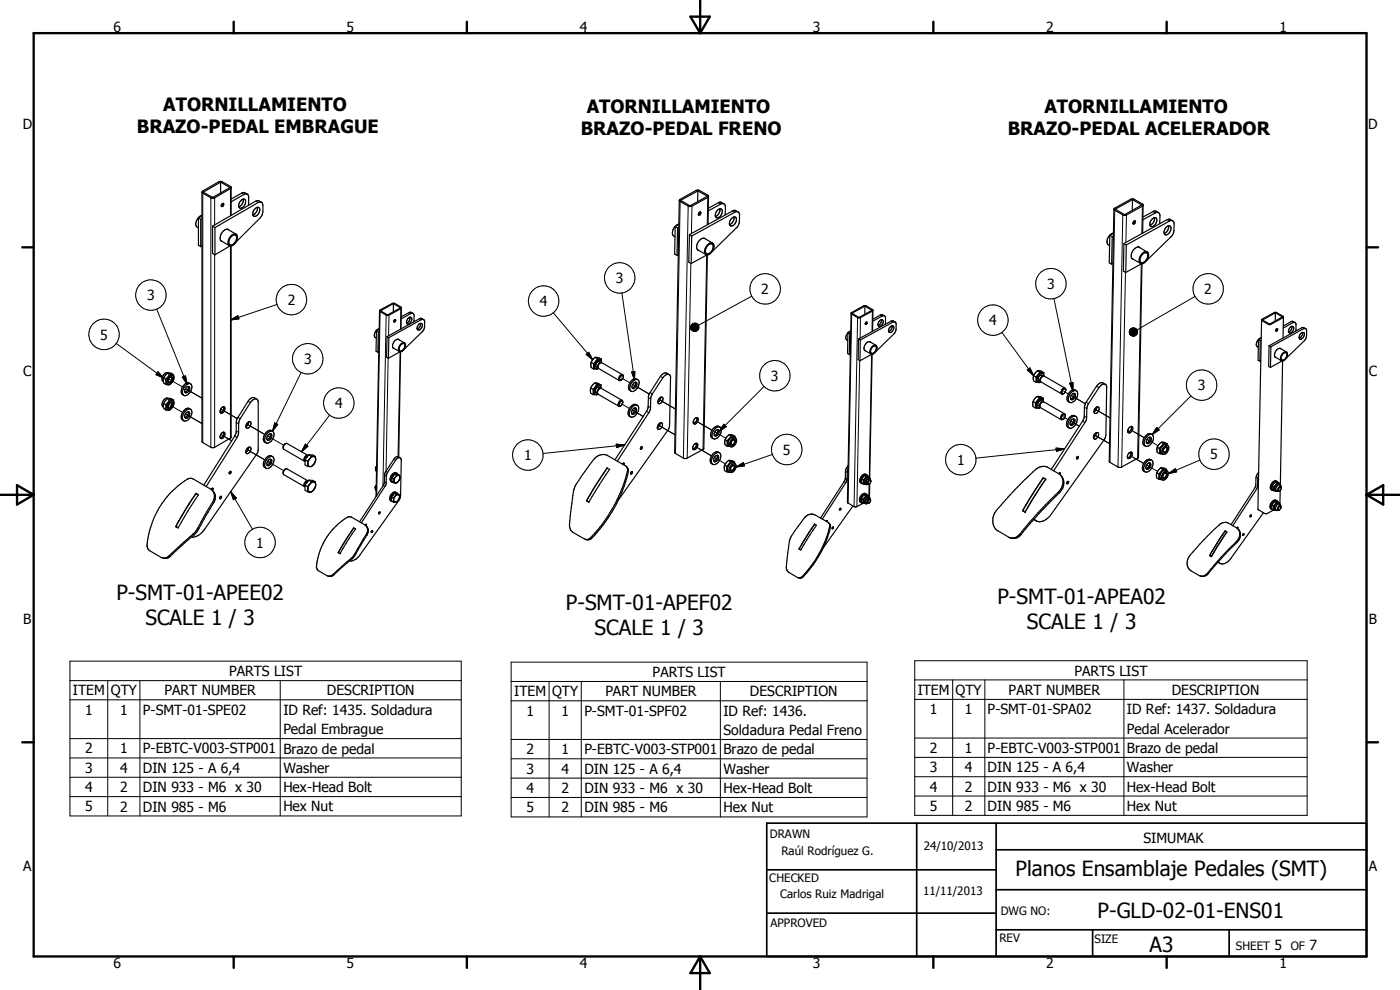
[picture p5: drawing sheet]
<svg xmlns="http://www.w3.org/2000/svg" width="420mm" height="297mm" viewBox="0 0 420 297" stroke-linecap="round" stroke-linejoin="round" font-family="sans-serif">
<defs><g id="words">
<g font-size="6.3">
<text x="34.9" y="180">P-SMT-01-APEE02</text>
<text x="169.8" y="182.9">P-SMT-01-APEF02</text>
<text x="299.3" y="181.1">P-SMT-01-APEA02</text>
<text x="43.6" y="187.5">SCALE 1 / 3</text>
<text x="178.4" y="190.5">SCALE 1 / 3</text>
<text x="308.2" y="188.7">SCALE 1 / 3</text>
<text x="304.8" y="262.9">Planos Ensamblaje Pedales (SMT)</text>
<text x="329.4" y="275.4">P-GLD-02-01-ENS01</text>
<text x="345" y="285.6">A3</text>
</g>
<g font-size="5.5">
<text x="49" y="33.4">ATORNILLAMIENTO</text>
<text x="176.1" y="33.8">ATORNILLAMIENTO</text>
<text x="313.4" y="33.8">ATORNILLAMIENTO</text>
<text x="41.1" y="40">BRAZO-PEDAL EMBRAGUE</text>
<text x="174.3" y="40.4">BRAZO-PEDAL FRENO</text>
<text x="302.4" y="40.4">BRAZO-PEDAL ACELERADOR</text>
</g>
<g font-size="4.2">
<text x="34" y="9.6">6</text>
<text x="104" y="9.6">5</text>
<text x="174" y="9.6">4</text>
<text x="244" y="9.6">3</text>
<text x="314" y="9.6">2</text>
<text x="384" y="9.6">1</text>
<text x="6.8" y="38.7">D</text>
<text x="410.6" y="38.7">D</text>
<text x="184.9" y="85">3</text>
<text x="228.5" y="88.3">2</text>
<text x="314.3" y="86.7">3</text>
<text x="361.4" y="88.3">2</text>
<text x="44.2" y="90.1">3</text>
<text x="86.3" y="91.5">2</text>
<text x="162" y="91.9">4</text>
<text x="30.1" y="101.9">5</text>
<text x="296.8" y="97.6">4</text>
<text x="7" y="112.9">C</text>
<text x="91.3" y="109.2">3</text>
<text x="410.8" y="112.9">C</text>
<text x="231.4" y="114.3">3</text>
<text x="359.5" y="117.1">3</text>
<text x="100.6" y="122.5">4</text>
<text x="235" y="136.4">5</text>
<text x="363.2" y="137.8">5</text>
<text x="157.3" y="138.1">1</text>
<text x="287.2" y="139.5">1</text>
<text x="76.9" y="164.3">1</text>
<text x="7" y="187.1">B</text>
<text x="410.8" y="187.1">B</text>
<text x="68.7" y="202.9">PARTS LIST</text>
<text x="195.9" y="203.1">PARTS LIST</text>
<text x="322.4" y="202.7">PARTS LIST</text>
<text x="21.9" y="208.7">ITEM</text>
<text x="33.3" y="208.7">QTY</text>
<text x="49.4" y="208.7">PART NUMBER</text>
<text x="98.1" y="208.7">DESCRIPTION</text>
<text x="154.3" y="208.9">ITEM</text>
<text x="165.7" y="208.9">QTY</text>
<text x="181.7" y="208.9">PART NUMBER</text>
<text x="225" y="208.9">DESCRIPTION</text>
<text x="275.4" y="208.4">ITEM</text>
<text x="286.8" y="208.5">QTY</text>
<text x="302.7" y="208.4">PART NUMBER</text>
<text x="351.7" y="208.5">DESCRIPTION</text>
<text x="25.5" y="214.4">1</text>
<text x="36.1" y="214.4">1</text>
<text x="42.9" y="214.5">P-SMT-01-SPE02</text>
<text x="85" y="214.5">ID Ref: 1435. Soldadura</text>
<text x="158" y="214.7">1</text>
<text x="168.5" y="214.7">1</text>
<text x="175.4" y="214.8">P-SMT-01-SPF02</text>
<text x="217.1" y="214.8">ID Ref: 1436.</text>
<text x="279" y="214.3">1</text>
<text x="289.5" y="214.3">1</text>
<text x="296.4" y="214.3">P-SMT-01-SPA02</text>
<text x="338.2" y="214.3">ID Ref: 1437. Soldadura</text>
<text x="85" y="220.3">Pedal Embrague</text>
<text x="217.1" y="220.6">Soldadura Pedal Freno</text>
<text x="338.2" y="220.1">Pedal Acelerador</text>
<text x="25.5" y="226.1">2</text>
<text x="36.1" y="226.1">1</text>
<text x="42.9" y="226.1">P-EBTC-V003-STP001</text>
<text x="85" y="226.1">Brazo de pedal</text>
<text x="158" y="226.4">2</text>
<text x="168.5" y="226.3">1</text>
<text x="175.4" y="226.4">P-EBTC-V003-STP001</text>
<text x="217.1" y="226.4">Brazo de pedal</text>
<text x="279" y="225.9">2</text>
<text x="289.5" y="225.9">1</text>
<text x="296.4" y="225.9">P-EBTC-V003-STP001</text>
<text x="338.2" y="225.9">Brazo de pedal</text>
<text x="25.5" y="231.9">3</text>
<text x="36.1" y="231.9">4</text>
<text x="42.9" y="231.9">DIN 125 - A 6,4</text>
<text x="85" y="231.9">Washer</text>
<text x="158" y="232.2">3</text>
<text x="168.5" y="232.1">4</text>
<text x="175.4" y="232.2">DIN 125 - A 6,4</text>
<text x="217.1" y="232.2">Washer</text>
<text x="279" y="231.7">3</text>
<text x="289.5" y="231.7">4</text>
<text x="296.4" y="231.7">DIN 125 - A 6,4</text>
<text x="338.2" y="231.8">Washer</text>
<text x="25.5" y="237.7">4</text>
<text x="36.1" y="237.7">2</text>
<text x="42.9" y="237.7">DIN 933 - M6 x 30</text>
<text x="85" y="237.7">Hex-Head Bolt</text>
<text x="158" y="237.9">4</text>
<text x="168.5" y="238">2</text>
<text x="175.4" y="238">DIN 933 - M6 x 30</text>
<text x="217.1" y="238">Hex-Head Bolt</text>
<text x="279" y="237.5">4</text>
<text x="289.5" y="237.5">2</text>
<text x="296.4" y="237.5">DIN 933 - M6 x 30</text>
<text x="338.2" y="237.5">Hex-Head Bolt</text>
<text x="25.5" y="243.5">5</text>
<text x="36.1" y="243.5">2</text>
<text x="42.9" y="243.5">DIN 985 - M6</text>
<text x="85" y="243.5">Hex Nut</text>
<text x="158" y="243.7">5</text>
<text x="168.5" y="243.8">2</text>
<text x="175.4" y="243.8">DIN 985 - M6</text>
<text x="217.1" y="243.7">Hex Nut</text>
<text x="279" y="243.3">5</text>
<text x="289.5" y="243.3">2</text>
<text x="296.4" y="243.3">DIN 985 - M6</text>
<text x="338.2" y="243.3">Hex Nut</text>
<text x="343.1" y="252.8">SIMUMAK</text>
<text x="7" y="261.4">A</text>
<text x="410.8" y="261.4">A</text>
<text x="382.5" y="285.1">5</text>
<text x="393" y="285.1">7</text>
<text x="34" y="290.4">6</text>
<text x="104" y="290.4">5</text>
<text x="174" y="290.4">4</text>
<text x="244" y="290.4">3</text>
<text x="314" y="290.4">2</text>
<text x="384" y="290.4">1</text>
</g>
<g font-size="3.5">
<text x="231" y="251.5">DRAWN</text>
<text x="234.5" y="256.4">Raúl Rodríguez G.</text>
<text x="277.2" y="255.1">24/10/2013</text>
<text x="230.9" y="264.6">CHECKED</text>
<text x="234.1" y="269.6">Carlos Ruiz Madrigal</text>
<text x="277" y="268.6">11/11/2013</text>
<text x="300.3" y="274.5">DWG NO:</text>
<text x="231.3" y="278.3">APPROVED</text>
<text x="299.9" y="282.6">REV</text>
<text x="328.5" y="283.1">SIZE</text>
<text x="370.9" y="285.1">SHEET</text>
<text x="387.4" y="285.1">OF</text>
</g>
</g></defs>
<g fill="none" stroke="#000" stroke-width=".3">
<path d="M60.9 58v74.8M63.3 59.4v74.8M64.4 59.4v8.1M69.2 56.6v8.2M72.5 58l.7 .3M212.4 59.2l-.2 8.2M64.4 76.4v57.8M69.2 73.8v57.6M76.7 60.4l.8 .4M204.1 60.5l-1.4 75.6M206.5 61.8l-1.4 75.7M207.3 79l-1.1 58.5"/>
<path d="M207.7 61.8l-.2 8.3M212.1 76.5l-1.1 58.4M215.6 60.8l.7 .4M219.9 63.3l.6 .4M334.5 63.1l-1.4 75.6M337 64.5l-1.5 75.6M338.1 64.5l-.2 8.2M342.5 79.2l-1.1 58.3M342.8 61.8l-.1 8.3M346 63.5l.7 .4M350.3 65.9l.7 .4M47 92.8l9.2 22.5"/>
<path d="M69.2 96l2.2-1.3 .3 1zM83.1 91.4l-13.9 4.6M114.1 93.5l-1 55.1M115.9 94.5l-1 51.3M116.7 94.6l-.1 6.2M120.3 92.6l-.1 6.2M122.7 93.8l.5 .3M125.9 95.6l.5 .3M166.1 93.9l11.8 14M186.6 87.9l3.8 26.1M207.3 98l.2 .8zM207.3 98.3l.2 .5z"/>
<path d="M207.3 98.6l.2 .2zM207.4 97.7l.1 1.1zM207.5 98.8l.3 .4zM207.5 98.8l.5 .5zM207.5 98.8l.8 .6zM207.5 98.8l1.1 .6zM207.5 98.8l1.3 .6zM207.5 98.8l1.6 .5-.3 .1zM207.5 98.8l1.8 .4-.2 .1zM207.5 98.8l2 .2-.2 .2zM207.5 98.8l2.1-.1-.1 .3zM207.5 98.8l2.3-.3-.2 .2z"/>
<path d="M207.5 98.8l2.3-.6v.3zM207.5 98.8l2.3-.8v.2zM207.5 98.8l2.2-1.1 .1 .3zM207.5 98.8l2.1-1.3 .1 .2zM207.5 98.8l1.9-1.5 .2 .2zM207.5 98.8l1.7-1.7 .2 .2zM207.5 98.8h2.1M207.5 98.6h2.3M207.5 97.5v1.3zM207.7 97.3l.2-.2-.4 1.7zM207.7 97.3l-.2 1.5zM207.9 97.1l.2-.1-.6 1.8z"/>
<path d="M208.1 97l.3-.1-.9 1.9zM208.4 96.9h.2l-1.1 1.9zM208.6 96.9l.3 .1-1.4 1.8zM208.9 97l.3 .1-1.7 1.7zM225.6 88.9l-16 8.7M255.6 94.2l-1.1 56.8M257.4 95.3l-1.1 56.7M258.2 95.3l-.1 6.2M261.8 93.3l-.1 6.2M264.2 94.5l.5 .3M267.4 96.4l.5 .3M300.7 99.7l9.5 13"/>
<path d="M316.3 89.6l5.7 27.7M337.8 81.7l-1.2 58.4M338.9 99.7l.2 .5zM339 99.4l.1 .8zM339 99.2l.1 1zM339 100l.1 .2zM339.1 98.9v1.3zM339.3 98.7l.2-.1-.4 1.6zM339.3 98.7l-.2 1.5zM339.5 98.6l.3-.2-.7 1.8zM339.8 98.4h.2l-.9 1.8zM340 98.4l.3-.1-1.2 1.9z"/>
<path d="M340.3 98.3l.2 .1-1.4 1.8zM340.5 98.4l.3 .1-1.7 1.7zM340.8 98.5l.2 .2-1.9 1.5zM358.6 88.9l-17.3 10.1M34.9 103l14.2 10.5M47.4 111.5l1.7 2-2.3-1.1zM50.6 113.7l4.2 2.4M54.7 113.2l1-.4 .5 2.5zM55.7 116.6l4.9 2.9-4.6-2.7M90.4 111.8l-8.6 17.6M116.5 107.4l-.6 34M120.1 105.6l-.6 31.4"/>
<path d="M175.9 106.3l.8-.6 1.2 2.2zM186.5 113.4l2.5 1.5M189.6 111.6l.9-.1-.1 2.5zM189.9 115.4l4.9 2.8-4.6-2.7M194.6 119.3l.7 .4M195.1 117.8l.7 .4M197.6 119.8l5.1 2.9M198.2 112.9l.7 .5M229.3 116l-13.5 13.5M258 108.2l-.8 43.8M261.6 106.3l-.7 36.9M308.3 111l.8-.6 1.1 2.3z"/>
<path d="M319.3 117.4l1.3 .8M321 115l1-.2v2.5zM321.5 118.7l4.2 2.5-3.9-2.3M329.1 115.9l.7 .4M339.1 100.2l.4 .4zM339.1 100.2l.6 .6zM339.1 100.2l.8 .6zM339.1 100.2l1.1 .6zM339.1 100.2l1.4 .6zM339.1 100.2l1.6 .5-.2 .1zM339.1 100.2l1.8 .4-.2 .1zM339.1 100.2l2.1 .2-.3 .2z"/>
<path d="M339.1 100.2l2.2-.1-.1 .3zM339.1 100.2l2.3-.3-.1 .2zM339.1 100.2l2.3-.6v.3zM339.1 100.2l2.3-.8v.2zM339.1 100.2l2.2-1.1 .1 .3zM339.1 100.2l2.1-1.4 .1 .3zM339.1 100.2l1.9-1.5 .2 .1zM339.1 100.2h2.2M357.4 118.8l-11.6 11.6M50.6 121.3l4.2 2.4M55.7 124.2l4.9 2.9-4.6-2.7M66.2 122.7l5 2.9-3.5-2.1"/>
<path d="M66.2 130.3l3.3 1.9-1.8-1.1M70.4 130.9l.8 .4M70.9 129.3l.7 .5M70.9 126.7l.7 .5M71.4 125.3l.7 .3M74 127.2l5.4 3.1zM74 134.8l5.4 3.2zM74.5 120.4l.6 .4M80.6 131l-.3-.2 4.9 2.8M80.6 138.6l-.3-.2 4.9 2.8M82.5 126.9l.8 .4-1.5 2.1zM91.6 133.3l.8 .6-1.9 1.7z"/>
<path d="M98.9 124.5l-8.4 11.1M118.1 137.8l.6 .3M184.9 133.3l2.6 .2-2.5 .8zM186.3 121.1l2.6 1.5M187.5 133.5l-24.5 2.6M189.7 123.1l3.3 1.9-2.9-1.8M194 123.4l.7 .4M194.5 121.9l.7 .4M197.5 127.5l5.1 2.9M208.9 134.1l4.7 2.7-3.9-2.3M209 126.4l4.7 2.7-.4-.2M214.7 137.5l-.3-.2 3.3 1.9"/>
<path d="M214.9 129.8l-.4-.2 3.3 1.9M217.2 127.3l.8 .7-2.2 1.5zM231.8 136.4l-10.9 3.7M316.9 134.5l2.6 .2-2.4 .7zM319.1 125.1l1.4 .8M319.5 134.7l-26.6 2.8M321.3 126.4l2.6 1.5-2.2-1.3M324.9 126.4l.7 .3M325.4 124.8l.7 .5M325.4 122.2l.8 .4M326 120.7l.7 .4M328.4 130.5l4.6 2.6"/>
<path d="M328.5 122.7l4.7 2.7M339.2 136.7l4.1 2.4-3.2-1.9M339.4 129l4 2.3-3.1-1.8M344.5 139.7l-.4-.2 3.3 1.9M344.6 132l-.4-.2 3.3 1.9M347.2 128.3l.7 .7-2.1 1.4zM360.1 138l-9.5 4.1M52.9 158l.6 .4M58.8 148l.8 .5M59.3 158.5l.4 .1M63.8 150.7l.3 .3M69.2 147.5l1.7 1.9-.8 .5z"/>
<path d="M69.2 147.5l6.6 11.3M106.2 158.4l.5 .3M115 145.7l.5 .3M115.4 144.5l.5 .3M115.4 142.5l.5 .4M115.8 141.4l.5 .3M176.1 150.3l.6 .4M188.3 141.4l.2 .2M220.9 140.1l2.2-1.3 .3 1zM249 158l.2 .2M253.3 144.5l.5 .3M253.7 143.4l.5 .3"/>
<path d="M253.7 141.4l.6 .3M254.1 140.3l.4 .2M260.7 149.5l-.7 .3-.2 .5 .2 .5M260.8 145.2v3.8M260.8 143.8a.85 .85 0 0 0-.8 1.2M307 153.2l.7 .4M310.2 155.8l.6 .4M313.8 143.8h.1M317.5 147.7l.3 .3M350.6 142.1l2.2-1.5 .3 1zM50.7 166.8l.4 .1M57.9 160.3l.3 .2"/>
<path d="M99.9 172.4l.3 .1M101.6 165.8l.5 .3M105.4 167.6l.2 .1M106.5 166.2l.3 .1M109.9 160.4l.2 .2M177.2 161.4l.4 .1M239.9 164.7l.5 .3M240.7 173l.3 .1M306.1 160.3l.3 .1M21 198.4h117.4v46.4h-117.4zM153.4 198.7h106.8v46.4h-106.8zM274.5 198.2h117.8v46.4h-117.8z"/>
<path d="M21 204.2h117.4M21 210h117.4M32.3 204.2v40.6M42 204.2v40.6M84.1 204.2v40.6M153.4 204.5h106.8M153.4 210.3h106.8M164.8 204.5v40.6M174.4 204.5v40.6M216.2 204.5v40.6M274.5 204h117.8M274.5 209.8h117.8"/>
<path d="M285.9 204v40.6M295.6 204v40.6M337.3 204v40.6M21 221.6h117.4M21 227.4h117.4M21 233.2h117.4M21 239h117.4M153.4 221.9h106.8M153.4 227.7h106.8M153.4 233.5h106.8M153.4 239.3h106.8M274.5 221.4h117.8"/>
<path d="M274.5 227.2h117.8M274.5 233h117.8M274.5 238.8h117.8"/>
<circle cx="45.3" cy="88.5" r="4.6"/>
<circle cx="87.5" cy="89.9" r="4.6"/>
<circle cx="163.2" cy="90.3" r="4.6"/>
<circle cx="186" cy="83.4" r="4.6"/>
<circle cx="229.6" cy="86.7" r="4.6"/>
<circle cx="298" cy="96.1" r="4.6"/>
<circle cx="315.4" cy="85.1" r="4.6"/>
<circle cx="362.6" cy="86.7" r="4.6"/>
<circle cx="31.2" cy="100.3" r="4.6"/>
<circle cx="92.4" cy="107.6" r="4.6"/>
<circle cx="232.5" cy="112.7" r="4.6"/>
<circle cx="360.6" cy="115.5" r="4.6"/>
<circle cx="101.7" cy="120.9" r="4.6"/>
<circle cx="158.4" cy="136.5" r="4.6"/>
<circle cx="236.1" cy="134.9" r="4.6"/>
<circle cx="288.3" cy="137.9" r="4.6"/>
<circle cx="364.3" cy="136.3" r="4.6"/>
<circle cx="78" cy="162.8" r="4.6"/>
</g>
<g fill="none" stroke="#000" stroke-width=".35">
<path d="M60.6 57.7l.3-.4 5.1-2.9 .6 .1 2.6 1.4 .2 .2v8.5M60.6 57.7v74.8l.3 .3 2.7 1.5 .8-.1 5-3v-57.4M61 57.7l5.2-3 2.8 1.6-5.2 3zM63.7 59.2h.2M66.2 54.7v3.2M69.4 56.4l-5.4 3.1-.7-.1-2.7-1.7M73 59.7a2.02 2.02 0 0 1-1.3 2.3M74.2 58.3a1.43 1.43 0 0 0-1.5-.5l-3.3 1.9M204 59.9l5.1-2.8h.7l2.8 1.7-.2 .4-4.7 2.6-.6 .2-3-1.5-.2-.4zM209.5 57.3l-.1 3.2M212.6 58.9l-.1 8.4M339.9 59.9l-.1 3.2"/>
<path d="M59.6 65.4l.6 .4M59.6 65.4v8.2l.6 .4M60.2 65.8v8.2M60.6 64.8l-1 .6M60.6 65.6l-.4 .2M60.6 73.8l-.4 .2M60.6 64.6a2.73 2.73 0 0 0-1.6 3.4l.6 .4M63.8 67.9l.7 .4M63.8 67.9v8.1l.7 .5M64.5 68.3l13-7.5a.88 .88 0 0 1 1-.1 .88 .88 0 0 1 .4 .9v2.2l-.7 1.5-7.4 7.4M64.5 68.3v8.2M66.3 72.3l.4 .2"/>
<path d="M66.3 72.3l2.6 1.4M66.6 61.3l.4-.3 .1 .1-.1 .7-.3 .2-.3-.2zM66.8 61.1l-.4 .7M68.3 68.8l2.6 1.5M68.4 68.8a2.55 2.55 0 0 0-2.1 3.5M68.4 68.8l.3 .2M69 73.8l-4.5 2.7M69.4 60.5l3.8-2.2 .7-.1 .4 .1 .3 .6-.1 2.8M69.4 71a.94 .94 0 0 1 1.4-.4 .94 .94 0 0 1 .1 1.5 1.51 1.51 0 0 1-2.1 1.2 2.08 2.08 0 0 1 .6-2.3zM69.4 70.7l.8-.5a1.02 1.02 0 0 1 1 .5 1.02 1.02 0 0 1 0 1.2 2.23 2.23 0 0 1-2.3 1.8 2.12 2.12 0 0 1 .5-3zM72.3 60.2a.74 .74 0 0 1 .8-.5 .74 .74 0 0 1 .6 .8 1.73 1.73 0 0 1-1.8 1.9 1.72 1.72 0 0 1 .4-2.2zM76.3 62.9l1-.7a.92 .92 0 0 1 .5 1.6 1.23 1.23 0 0 1-1.8 1l-.2-.6z"/>
<path d="M77.2 62.2a2.26 2.26 0 0 1-1.3 2.3M78.4 60.7l-.8-.5-.9 .2-12.9 7.5M202.6 68l.8 .4M202.6 68l-.1 8.2 .7 .4M203.4 68.4l-.2 8.2M203.6 76.4l-.4 .2M203.7 67.4l-1.1 .6M203.7 68.2l-.3 .2M203.7 67.3a2.39 2.39 0 0 0-1.5 3.5l.4 .2M203.9 60.1l-1.4 75.8 2.9 1.7 .8-.1 4.8-2.6 .2-.4 1.1-58M204.2 60.1l5.3-2.8 2.8 1.6-5.2 2.9zM206.9 70.4l.7 .4"/>
<path d="M206.9 70.4l-.2 8.3 .7 .4M207.6 70.8l12.9-7.1a.87 .87 0 0 1 1.1-.1 .87 .87 0 0 1 .3 1v2.1l-.7 1.5-7.5 7.3M207.6 70.8l-.2 8.3M209.3 74.9l2.6 1.5M209.8 63.8l.2-.2a.41 .41 0 0 1 .2 .6 .41 .41 0 0 1-.6 .1zM210 63.6l-.4 .7M211.3 71.5l2.6 1.4M211.7 71.7a1.52 1.52 0 0 0-2.1 .9 1.59 1.59 0 0 0 .1 2.5M211.9 76.4l.2 .1M212.1 76.5h.2M212.1 76.5l-4.7 2.6M212.4 73.7a.87 .87 0 0 1 .8-.6 .87 .87 0 0 1 .8 .6 2 2 0 0 1-2 2.4 1.89 1.89 0 0 1 .4-2.4z"/>
<path d="M212.5 63.3l3.8-2.1a.89 .89 0 0 1 1 0 .89 .89 0 0 1 .4 .9l-.1 2.4M213.9 72.9a2.25 2.25 0 0 1-.9 3.3l-.7 .3M213.9 72.9a2.18 2.18 0 0 0-2.4 2.2v.8l.4 .5M215.3 63.1a.75 .75 0 0 1 .9-.5 .75 .75 0 0 1 .6 .8 1.54 1.54 0 0 1-2 1.8 1.89 1.89 0 0 1 .5-2.1zM216.1 62.7l-.3 1.2-.7 .9-.4 .1M217.3 61.1l-.9-.4h-.6l-3.2 1.8M219.6 65.5l.8-.4a1.04 1.04 0 0 1 .7 .8 1.04 1.04 0 0 1-.4 1 .99 .99 0 0 1-.7 .8 .99 .99 0 0 1-1-.2v-1zM220.3 65.1l-.2 1.2-.5 .8-.6 .3M221.5 63.6a1.43 1.43 0 0 0-1.5-.4l-13.1 7.2M333.1 70.6l.7 .4M333.1 70.6l-.2 8.3 .7 .4M333.8 71l-.2 8.3"/>
<path d="M334 79.1l-.4 .2M334.2 70l-1.1 .6M334.2 70.8l-.4 .2M334.2 69.9a2.33 2.33 0 0 0-1.6 3.5l.4 .3M334.3 62.7l-1.4 75.8 3 1.8 .6-.1 5.2-3 1-58M334.4 62.5l5.3-2.8 .7 .1 2.7 1.6-.3 .4-5.1 2.8h-.6l-2.6-1.5-.2-.3zM334.7 62.8l5.2-2.9 2.8 1.6-5.2 2.9zM337.3 73.1l.7 .4M337.3 73.1l-.2 8.2 .8 .4M338 73.5l13.2-7.3h.7l.3 .3 .1 2.6-.5 1.5-7.7 7.6M338 73.5l-.1 8.2M339.8 77.6l.3 .2"/>
<path d="M339.8 77.6l2.5 1.4M340.4 66.3l-.4 .7M340.4 66.3h.3a.57 .57 0 0 1-.1 .7 .57 .57 0 0 1-.6 .1v-.1M341.7 74.1l2.6 1.5M341.8 74.1a2.52 2.52 0 0 0-2 3.5M341.8 74.1l.3 .2M342.3 79l.4 .2M342.3 79a2.32 2.32 0 0 1 1.8-3.5 1.44 1.44 0 0 1 .2 2.4l-.9 1-.7 .3M342.5 79.2l-4.6 2.5M342.8 76.3a.87 .87 0 0 1 1.3-.4 .87 .87 0 0 1 .3 1.2 1.55 1.55 0 0 1-2.1 1.5 2.21 2.21 0 0 1 .5-2.3zM343 66l3.7-2.1a.87 .87 0 0 1 1.1-.1 .87 .87 0 0 1 .3 1l-.1 2.4M343.1 61.6l-.2 8.4"/>
<path d="M345.8 65.7a.75 .75 0 0 1 .8-.4 .75 .75 0 0 1 .6 .8 1.58 1.58 0 0 1-1.8 1.8 1.56 1.56 0 0 1 .4-2.2zM346.4 65.3a2.08 2.08 0 0 1-1.3 2.3M347.7 63.8l-1.3-.5-3.4 1.9M350 68.2a.76 .76 0 0 1 .8-.5 .76 .76 0 0 1 .6 .6 1.84 1.84 0 0 1-1.8 2.1l-.3-.9zM350.7 67.7a2.1 2.1 0 0 1-1.3 2.4M351.9 66.3l-1-.6-.6 .2-13 7.2M113 99.2l.5 .3M113 99.2l-.2 6.2 .6 .3M113.5 99.5l-.1 6.2M113.8 98.7l-.8 .5M113.8 99.3l-.3 .2M113.8 98.6a1.78 1.78 0 0 0-1.1 2.7l.2 .2"/>
<path d="M113.9 93.3l-1.1 55.7M114.1 93l3.9-2 .5 .1 2 1.2-4.1 2.4-2.3-1.2zM114.2 93.3l3.9-2.2 2.1 1.3-3.9 2.1zM118.1 91.1v2.5M118.4 95.9h.2a.34 .34 0 0 1 .1 .5 .34 .34 0 0 1-.5 0zM118.5 95.9l-.3 .5M120.5 92.4l-.2 6.3M122.5 95.5l.3-.3a.62 .62 0 0 1 .9 .3 .62 .62 0 0 1-.2 .8 .98 .98 0 0 1-1.4 .7l-.1-.6zM123 95.2a1.57 1.57 0 0 1-1 1.7M124 94.1h-.8l-2.8 1.6M124 94.1l-.6-.4h-.5l-2.5 1.3M124 94.1l.3 .7-.1 1.8"/>
<path d="M125.7 97.3a.66 .66 0 0 1 1-.1 .66 .66 0 0 1-.1 1 .93 .93 0 0 1-1.3 .6v-.8zM126.2 97l-.1 .8-.9 .9M127.2 95.9l-.8-.4h-.3l-9.9 5.5M127.2 95.9h-.8l-9.7 5.4M127.2 95.9l.3 .5-.1 1.8-.5 1.2-5.6 5.4M254.5 99.9l.5 .3M254.5 99.9l-.1 6.2 .5 .3M255.3 99.4l-.8 .5M255.3 99.4a1.87 1.87 0 0 0-1.1 2.6l.2 .2M255.4 94l-1.1 56.7 2.4 1.4 2.3-1.1M255.5 93.9l4-2.2 2.4 1.3-.1 .3-3.7 2.1-.7-.1-1.9-1.2zM255.7 94l3.9-2.1 2.1 1.2-3.9 2.1z"/>
<path d="M259.6 91.9l-.1 2.4M259.7 96.9l.3-.3 .3 .2-.4 .5-.2-.1zM260 96.6l-.3 .6M262 93.1l-.1 6.3M264.2 96.1l.3-.2a.87 .87 0 0 1 .6 .7 .87 .87 0 0 1-.4 .9l-.8 .5-.3-.3 .1-1.1zM264.5 95.9a1.49 1.49 0 0 1-1 1.7M265.5 94.8l-1.1-.4-2.5 1.4M265.5 94.8h-.8l-2.8 1.6M265.5 94.8l.3 .4-.1 2.1M267.2 98.1l.2-.2a.67 .67 0 0 1 .9 .3 .67 .67 0 0 1-.3 .9 .71 .71 0 0 1-.5 .6 .71 .71 0 0 1-.8-.3l.2-.9zM267.7 97.7a1.55 1.55 0 0 1-1 1.7M268.6 96.6l-1-.3-10 5.4"/>
<path d="M378.6 96l-1.1 56.7 2.3 1.4 2.4-1.1M378.9 96l3.9-2.1 2.1 1.2-3.9 2.1zM382.8 93.9l-.1 2.4M383.1 98.7l-.2 .7 .4-.2 .1-.5M383.2 98.7l-.3 .5M383.4 98.6l-.3 .1M383.4 98.6v.1M385.1 98.4l2.8-1.5 .6-.2 .4 .6v2M385.2 95.2l-.1-.3-2-1.2h-.6l-3.7 2.1-.2 .3M385.2 95.2l-4.1 2.2-2.5-1.3M385.2 95.1l-.1 6.3M387.2 98.3a.65 .65 0 0 1 1-.3 .65 .65 0 0 1-.1 1.1 .76 .76 0 0 1-.6 .8 .76 .76 0 0 1-.8-.5z"/>
<path d="M387.7 97.9a1.55 1.55 0 0 1-1 1.7M388.7 96.8l-1.1-.4-2.5 1.4M390.9 99.7a1.57 1.57 0 0 1-1 1.8M391.8 98.6l-1-.3-9.9 5.5M49.1 113.5v1.3l.6 .6M49.1 113.5l.6 .3M49.7 113.8v1.6M50.3 112h1.2l.6 .4M50.3 112l-1.2 1.5M50.3 112l.6 .3M50.3 119.6l-1.2 1.5M50.3 119.6l.6 .3"/>
<path d="M50.4 119.5l1.1 .1 .6 .4M50.4 119.5a1.62 1.62 0 0 0-1.5 .9 1.62 1.62 0 0 0 .2 1.7M50.4 119.5h.1M50.4 119.5l-.1 .1M50.5 111.9a1.6 1.6 0 0 0-1.6 .8 1.6 1.6 0 0 0 .2 1.8M50.7 113.5l-.1 .2M50.8 113.4l.5-.2a.84 .84 0 0 1 .1 1 .84 .84 0 0 1-.9 .4l-.1-.2a1.23 1.23 0 0 1 1-1.4 1.01 1.01 0 0 1 .2 1.2 1.01 1.01 0 0 1-1.1 .6l-.1-.5 .2-.6M50.9 112.3l1.2 .1M50.9 112.3l-1.2 1.5M50.9 119.9l1.2 .1M50.9 119.9l-1.2 1.5M51 112.8l.2-.1a.75 .75 0 0 1 .8 .2 .75 .75 0 0 1 .1 .9 1.4 1.4 0 0 1-1.9 1.3 1.88 1.88 0 0 1 .8-2.3z"/>
<path d="M51.8 114.3a1.64 1.64 0 0 1-2.1 1.1M52.1 112.4l.1 1-.4 .9M55.7 115.7a1.04 1.04 0 0 1 1.4-.6 1.04 1.04 0 0 1 .4 1.5 2.42 2.42 0 0 1-2.2 2.1 1.96 1.96 0 0 1 .4-3zM56 116.2l.7-.2 .2 .3-.4 1.3a.62 .62 0 0 1-1 .1 .62 .62 0 0 1 .1-.9zM56.5 116a1.33 1.33 0 0 1-1 1.6M57.2 115.2a1.41 1.41 0 0 0-2.2 .6 1.66 1.66 0 0 0 .2 2.8M77.1 119.8a1.61 1.61 0 0 0-2.6 .6l-3.3 5.1-.3 1.2v3l-.5 1.2-9.2 14.6M113.7 105.5l-.3 .2M116.2 101l.5 .3M116.2 101l-.2 6.2 .6 .3M116.7 101.3l-.1 6.2M118 104.4l1.9 1.1"/>
<path d="M119.5 101.8l1.9 1.1M119.8 102l-.3-.2a1.97 1.97 0 0 0-1.5 2.6l.3 .2M119.9 105.5h.2M119.9 105.5a1.74 1.74 0 0 1 1.5-2.6 1.71 1.71 0 0 1-1.3 2.6M120.1 105.5l-3.5 2M120.2 103.5a.72 .72 0 0 1 1.1-.4 .72 .72 0 0 1 .1 1.1 1.08 1.08 0 0 1-1.5 .9l-.1-.8zM120.2 105.6l-.5 31.5M177.3 116.4v1.6l.7 .4M177.3 116.4l.7 .4M177.4 108.7v1.6l.7 .4M177.4 108.7l.7 .4M178 116.8v1.6"/>
<path d="M178.1 109.1v1.6M178.5 114.9l-1.2 1.5M178.5 114.9l1.1 .2 .8 .4M178.5 114.9l.6 .5M178.6 107.2l-1.2 1.5M178.6 107.2l1.2 .2 .7 .4M178.6 107.2l.7 .5M179.1 115.4l1.3 .1M179.1 115.4l-1.1 1.4M179.2 117.9l.3 .4 6.2 3.6M179.3 117.6l.4-.8 .5-.3-.5-.3a1.02 1.02 0 0 0-.9 1.6l.5 .3M179.3 117.9v.1"/>
<path d="M179.3 107.7l1.2 .1M179.3 107.7l-1.2 1.4M179.4 118.2l-.8 .1M179.4 118.2l-.3 .3-1.1-.1M179.5 110.4v.1M179.5 110.5l6.4 3.7M179.5 110.5l-.2 .3-1.2-.1M180 115.7a1.62 1.62 0 0 0-1.7 2.4l.3 .2M180 108a1.82 1.82 0 0 0-1.5 2.4l.1 .1M180 108a1.74 1.74 0 0 0-1.5 2.4l.4 .2 .6-.2a1.17 1.17 0 0 1 .6-1.6M180 108l.5 .6v.2h-.4M180.2 108.9l-.7 .9v.6"/>
<path d="M180.3 116.5a.72 .72 0 0 0-.5-.9 .72 .72 0 0 0-.9 .5 1.55 1.55 0 0 0-.3 2.2M180.4 108.8l-.5-.3a1.07 1.07 0 0 0-.9 1.6l.5 .3M180.4 116.5l6.3 3.6M180.4 116.5a1.12 1.12 0 0 0-1.1 1.4M180.4 115.5v1M180.5 108.8l6.3 3.6M180.5 108.8l-.3 .1M180.5 107.8v1M186.3 114.1a.94 .94 0 0 0 .7-.8 .94 .94 0 0 0-.4-.9 1.26 1.26 0 0 0-.7 1.8M186.3 114.1l-.4 .1M187.1 113a.59 .59 0 0 0-.8-.3 .59 .59 0 0 0-.3 .8v.5l.3 .1M189.7 114.6l1.2-.8a1 1 0 0 1 .9 .6 1 1 0 0 1-.1 1 2.11 2.11 0 0 1-2.4 1.9 2.45 2.45 0 0 1 .4-2.7z"/>
<path d="M190.1 115l.4-.3a.62 .62 0 0 1 .7 .3 .62 .62 0 0 1-.2 .8l-.6 .7a.64 .64 0 0 1-.8-.3 .64 .64 0 0 1 .3-.8zM190.7 114.7a1.4 1.4 0 0 1-1 1.7M191.4 113.9a1.54 1.54 0 0 0-2.4 1 1.59 1.59 0 0 0 .4 2.5M197.9 119.4l.5-.3a.77 .77 0 0 1 .7 .7 .77 .77 0 0 1-.4 .8l-.9 .6a.99 .99 0 0 1 .1-1.8zM198.3 119.2l-.1 .6-.8 .8M200.8 112.4a1.58 1.58 0 0 0-1.9 1l-3.4 5.4-.2 .9-.1 2.9-.3 .9-9.6 14.8M200.8 112.4l.4 .7-.4 15.3-15.2 21.6M200.8 112.4l-1.3-.5-.9 .5-3.7 5.7-.3 .9-.1 3.2-.3 .9-9.6 14.9M255 100.2l-.1 6.2M255.2 106.2l-.3 .2M255.3 100l-.3 .2M257.6 101.7l.6 .3"/>
<path d="M257.6 101.7l-.1 6.2 .6 .3M258.2 102l9.9-5.4 .7 .1 .1 2-.2 1-5.9 5.9M258.2 102l-.1 6.2M259.5 105.1l1.9 1.1M261 102.5l1.9 1.1M261.3 102.7a1.64 1.64 0 0 0-2 1.8l.4 .8M261.6 106.3l-3.5 1.9M261.7 106.3l-.7 37.1M261.9 104.1l.7-.3a1.38 1.38 0 0 1-.7 2.2 .83 .83 0 0 1-.7-.6 .83 .83 0 0 1 .3-.9zM262.8 105.6l-.6 .5-.8 .1M262.9 103.6l.3 .7-.4 1.3M262.9 103.6l-.2-.1a1.84 1.84 0 0 0-1.5 2.5l.2 .2"/>
<path d="M310.2 112.7v1.6l.7 .4M310.2 112.7l.7 .5M310.9 113.2v1.5M311.2 119l1.2 .1 .7 .4M311.2 119l-1.2 1.4M311.2 119l.7 .4M311.4 111.3l-1.2 1.4M311.4 111.3l1.1 .1 .8 .4M311.4 111.3l.7 .4M311.9 119.4l1.2 .1M311.9 119.4l-1.1 1.5M312.1 111.7l1.2 .1"/>
<path d="M312.1 111.7l-1.2 1.5M312.2 114.3a1.44 1.44 0 0 1 .9-1.5l-.4-.3a1.06 1.06 0 0 0-1 1.6l.5 .3M312.3 114.6l-.2 .2-1.2-.1M312.5 119.6a1.75 1.75 0 0 0-1.3 2.6M312.5 119.7l.6 .6M312.5 119.7a1.89 1.89 0 0 0-1.3 2.5M312.5 119.6l.3 .2M312.8 112a1.7 1.7 0 0 0-1.3 2.6l.8-.1M312.8 112a1.6 1.6 0 0 0-1.5 .9 1.6 1.6 0 0 0 .2 1.7M312.8 112l.4 .6M312.8 112l.2 .1M313.1 119.5v1"/>
<path d="M313.3 112.8l6.3 3.7M313.3 112.8a1.12 1.12 0 0 0-.9 1.8l6.2 3.6M313.3 111.8v1M319.8 116.9a.73 .73 0 0 0-.8 0 .73 .73 0 0 0-.3 .8l.1 .4h.5M319.8 116.9l-.1 .7-.4 .5M319.9 116.9l-.1-.3a1.04 1.04 0 0 0-1.2 .4 1.04 1.04 0 0 0 .1 1.2l.6-.1M319.9 116.9v.2M321.5 117.7a1.03 1.03 0 0 1 1.3-.5 1.03 1.03 0 0 1 .6 1.3 2.13 2.13 0 0 1-2.5 2.1 2.27 2.27 0 0 1 .6-2.9zM321.6 118.5l.8-.5a1.1 1.1 0 0 1 .1 1.3 1.1 1.1 0 0 1-1.1 .5l-.1-.4zM322.3 118a1.42 1.42 0 0 1-1 1.8M323 117.3a1.84 1.84 0 0 0-2.6 1.5l-.2 1.2 .8 .7M331.7 115.3a1.6 1.6 0 0 0-2.6 .6l-3.3 5.1-.4 1.2v2.9l-.3 1-9.6 14.7"/>
<path d="M377.7 101.9l.5 .3M377.7 101.9l-.1 6.2 .5 .3M377.7 101.9a1.6 1.6 0 0 0-.4 2.2l.3 .1M378.2 102.2l-.1 6.2M378.4 108.2l-.3 .2M378.5 101.5l-.8 .4M378.5 102.1l-.3 .1M378.5 101.4l-.8 .5M380.9 103.8l.5 .3M380.9 103.8l-.2 6.1 .6 .3M381.4 104.1l9.7-5.4 .6-.1 .3 .1 .1 2.1-.4 1.1-5.8 5.7M381.4 104.1l-.1 6.1"/>
<path d="M382.7 107.1l.3 .2M382.7 107.1l1.9 1.1M384.2 104.5l1.9 1.1M384.5 104.7a1.69 1.69 0 0 0-1.9 2.2l.1 .2M384.8 108.3l-3.5 1.9M384.9 108.3l-.7 37.2M385.1 106.1l.7-.3a1.34 1.34 0 0 1-.7 2.2 .79 .79 0 0 1-.7-.6 .79 .79 0 0 1 .4-.8zM385.9 107.6l-.8 .6h-.5M386.1 105.6a1.75 1.75 0 0 0-1.5 2.6M386.1 105.6l.3 .7-.5 1.3M390.3 100.1l.8-.4a1.07 1.07 0 0 1-.2 1.8l-.4 .3a.72 .72 0 0 1-.7-.5 .72 .72 0 0 1 .2-.8zM49.1 122.2l.1 .4 .5 .4"/>
<path d="M49.1 121.1v1.1M49.1 121.1l.6 .3M49.7 121.4v1.6M50.6 121.3l-.1 .2M50.7 121.1l-.1 .2M51 120.4l.2-.1a.75 .75 0 0 1 .8 .2 .75 .75 0 0 1 .1 .9 1.4 1.4 0 0 1-1.9 1.3 1.88 1.88 0 0 1 .8-2.3zM51.1 120.8l.3-.2a1.01 1.01 0 0 1 .2 1.3 1.01 1.01 0 0 1-1.1 .5v-.9M51.1 120.8l-.6 .7M51.1 120.8h.2a.84 .84 0 0 1 .1 1 .84 .84 0 0 1-.9 .4v-.7M51.1 120.8l-.3 .2M51.8 122a1.64 1.64 0 0 1-2.1 1M52 121.7l-.2 .3"/>
<path d="M52.1 120v1.5M55.7 123.3a1.04 1.04 0 0 1 1.4-.5 1.04 1.04 0 0 1 .4 1.4 2.32 2.32 0 0 1-2.4 2 2.23 2.23 0 0 1 .6-2.9zM56 123.8l.7-.2 .2 .3-.4 1.3a.62 .62 0 0 1-1 .1 .62 .62 0 0 1 .1-.9zM56.5 123.6a1.33 1.33 0 0 1-1 1.7M57.2 122.8a1.41 1.41 0 0 0-2.2 .6 1.66 1.66 0 0 0 .2 2.8M66.2 122.8v1M66.2 122.8a.78 .78 0 0 1 1.3-.5 1.11 1.11 0 0 1-.2 1.2 1.11 1.11 0 0 1-1.2 .3M66.2 122.8l-.1 1M66.6 129.8a.56 .56 0 0 1 .8 0 .56 .56 0 0 1 .1 .8 .94 .94 0 0 1-1.4 .8v-.8zM66.7 129.8l.5 .2M67.1 129.7a1.43 1.43 0 0 1-1 1.7M67.1 122a1.43 1.43 0 0 1-1 1.8"/>
<path d="M74.1 127l.4-.3a.62 .62 0 0 1 .8 .1 .62 .62 0 0 1-.1 .9 .83 .83 0 0 1-1.3 .6l-.1-.6zM74.1 134.6l.4-.3a.62 .62 0 0 1 .8 .1 .62 .62 0 0 1-.1 .9 .74 .74 0 0 1-.5 .8 .74 .74 0 0 1-.9-.3zM74.6 126.6l-.2 .8-.6 .7M74.6 134.2l-.2 .8-.6 .7M80.3 137.5a1.03 1.03 0 0 1 1.2-.5 1.03 1.03 0 0 1 .7 1.2 2.44 2.44 0 0 1-2.2 2.3 2.04 2.04 0 0 1 .3-3zM80.3 129.9a1.03 1.03 0 0 1 1.2-.5 1.03 1.03 0 0 1 .7 1.2 2.44 2.44 0 0 1-2.2 2.3 2.04 2.04 0 0 1 .3-3zM80.5 130.6l.5-.4a.76 .76 0 0 1 .7 .6 .76 .76 0 0 1-.5 .8l-.4 .4h-.6l-.1-.8zM80.5 138.2l.5-.4a.76 .76 0 0 1 .7 .6 .76 .76 0 0 1-.5 .8l-.4 .5-.6-.1-.1-.8zM81.1 130.2a1.41 1.41 0 0 1-.9 1.7M81.1 137.8a1.41 1.41 0 0 1-.9 1.7M81.8 129.4a1.49 1.49 0 0 0-2.4 .9 1.59 1.59 0 0 0 .4 2.6M81.8 137a1.49 1.49 0 0 0-2.4 1 1.59 1.59 0 0 0 .4 2.5"/>
<path d="M85 134l.2 .8 6.2 3.6M85 134v.2M85.2 133.5l-.2 .5M85.5 133.2l.6-.2 6.3 3.7M85.5 133.2l-.5 .8M85.7 133.1l-.2 .1M91.4 138.4h.2M91.5 137.9l.8 .4M91.5 137.9l.1 1.6 .7 .4M92.2 137.1l-.2 .3M92.3 138.3v1.6M92.4 136.8a1.14 1.14 0 0 0-.8 1.5"/>
<path d="M92.5 136.7a1.11 1.11 0 0 0-1.1 .5 1.11 1.11 0 0 0 0 1.2M92.7 136.4l.7 .5M92.7 136.4l-1.2 1.5M92.7 136.4l1.2 .1 .7 .4M93 137.7l-.7 .6M93 137.7a1.44 1.44 0 0 0-.2 2.3h.2M93.4 136.9h1.2M93.4 136.9l-.4 .8M93.8 139.7l-.6 .3M93.9 136.9l-.9 .8M94.1 136.9l.5 .3 .1 .6M94.2 139.3l-.3 .3"/>
<path d="M94.2 139.3l-.8 .7-1.1-.1M94.3 139.1l-.1 .2M94.6 136.9l.1 1.1M94.7 138.3l-.4 .8M94.7 138v.3M120.1 137.4a1.2 1.2 0 0 0-2 .4l-2.5 3.8-.2 .9a4.8 4.8 0 0 1-.4 3.2l-7.1 10.9M120.1 137.4l.3 .7-.4 11.4-12 17a3.6 3.6 0 0 1-3.1 1.8M120.1 137.4l-.5-.1-.8 .6-2.5 3.8-.4 1.2-.1 2.6-7.4 11.4M178.4 137.6a3.3 3.3 0 0 1 4-.9l5.5 3.2 .4 .6v.9l-.7 2.7-2.1 5.3a45.5 45.5 0 0 1-5 8.2l-2.8 3.3a1.74 1.74 0 0 1-2.3 .8l-3.4-1.9a2.61 2.61 0 0 1-1.1-2.4l1.3-10.4a9.3 9.3 0 0 1 2-3.7zM185.8 120.5l.8-.4a1.07 1.07 0 0 1 .1 1.2 1.07 1.07 0 0 1-1.1 .5l-.1-.5zM186.8 139.2l.4-.3v.6M186.9 120.6a.74 .74 0 0 0-.9 0 .74 .74 0 0 0-.2 .9l.2 .3h.3"/>
<path d="M189.8 122.1a1.05 1.05 0 0 1 1.4-.4 1.05 1.05 0 0 1 .4 1.4 2.44 2.44 0 0 1-2.2 2 2.05 2.05 0 0 1 .4-3zM189.9 122.9l.5-.5a.62 .62 0 0 1 .7 .4 .62 .62 0 0 1-.2 .7l-.6 .7a.55 .55 0 0 1-.8-.1 .55 .55 0 0 1 .1-.8zM190.6 122.4a1.42 1.42 0 0 1-1 1.7M191.3 121.6a1.77 1.77 0 0 0-2.5 1.3 1.53 1.53 0 0 0 .5 2.2M192.5 134a.34 .34 0 0 1 .2 .5 .34 .34 0 0 1-.5 .1zM197.6 127.3l.6-.4a.64 .64 0 0 1 .7 .3 .64 .64 0 0 1-.2 .8l-.3 .4a.67 .67 0 0 1-1.1 .2zM198.1 126.9a1.54 1.54 0 0 1-.8 1.5M208.1 126.2v.8M208.4 133.3l.2-.1a.59 .59 0 0 1 .8 .1 .59 .59 0 0 1-.1 .8l-.6 .7-.6 .1-.2-.5zM208.5 133.2l.5 .3M208.5 125.6l.4-.3a.75 .75 0 0 1 .7 .6 .75 .75 0 0 1-.4 .9l-.7 .5a.99 .99 0 0 1 0-1.7zM209 133a1.47 1.47 0 0 1-1 1.7"/>
<path d="M209.1 125.3a1.42 1.42 0 0 1-1 1.7M214.2 136.6a1.27 1.27 0 0 1 1.9-.5 2.48 2.48 0 0 1-2.1 3.3 1.95 1.95 0 0 1 .2-2.8zM214.6 128.7a.99 .99 0 0 1 1.1-.7 .99 .99 0 0 1 .8 1.1 2.28 2.28 0 0 1-2.5 2.5 2.27 2.27 0 0 1 .6-2.9zM214.8 129.2l.7-.3a1.1 1.1 0 0 1 .1 1.3 1.1 1.1 0 0 1-1.2 .5l-.1-.7zM215.2 136.6a.84 .84 0 0 1 .5 .8 .84 .84 0 0 1-.4 .8l-.6 .4-.5-.3M215.2 136.6a1.44 1.44 0 0 0-1 1.7M215.2 136.6a1.35 1.35 0 0 1-1 1.7M215.4 128.9a1.43 1.43 0 0 1-1 1.7M215.9 135.8a1.77 1.77 0 0 0-2.5 1.3 1.51 1.51 0 0 0 .5 2.2M216.1 128.1a1.72 1.72 0 0 0-2.6 1.3 1.47 1.47 0 0 0 .6 2.2M217.5 139.6v1.6l.5 .3M217.5 139.6l.5 .4"/>
<path d="M217.6 131.9l-.1 .4a1.33 1.33 0 0 0 .7 1.6M217.6 131.9l.6 .3M218 140v1.5M218.2 133.9h.9M218.2 132.2v1.7M218.6 138.2l.8 .4h1M218.6 138.2l-1.1 1.4M218.6 138.2l1.2 .1 .6 .3M218.8 130.5l-1.2 1.4M218.8 130.5l1.2 .1 .5 .3M218.8 130.5l.6 .3M219.2 138.5l-1.2 1.5"/>
<path d="M219.4 130.8l1.1 .1M219.4 130.8l-1.2 1.4M219.5 139.5a.83 .83 0 0 1 1.3-.2 .83 .83 0 0 1 0 1.3 1.29 1.29 0 0 1-1.8 1l-.1-.9zM219.5 132.4l.4-.4a.56 .56 0 0 1 .8 .1 .56 .56 0 0 1-.1 .8l-.6 .7h-.5l-.2-.4zM219.7 131.7l.8-.3a1.49 1.49 0 0 1-.3 2.4 .71 .71 0 0 1-.8 .3 .71 .71 0 0 1-.4-.8l.2-.8zM219.8 132.1l.4-.1a.85 .85 0 0 1 .1 .9 .85 .85 0 0 1-.9 .4v-.7zM220.4 138.6l.1 .5M220.5 130.9l.1 .5M220.6 139.1a1.56 1.56 0 0 0-1.7 .2 1.56 1.56 0 0 0-.5 1.7l.2 .5 .5 .2M220.8 131.4a1.28 1.28 0 0 0-2.1 .9l-.2 .5a.99 .99 0 0 0 .8 1.2M254.5 139.6l-.7 1.4-.2 3.1-7.4 11.3M310 120.4v1.6l.8 .4"/>
<path d="M310 120.4l.8 .5M310.8 120.9v1.5M312.2 122.2l-.3 .4-1.1-.2M312.9 120.5h.2M312.9 120.5a1.23 1.23 0 0 0-.8 1.5M313 120.5a1.42 1.42 0 0 0-.9 1.7l-.4 .1-.5-.1M313 120.5l-.5-.3a1.06 1.06 0 0 0-.9 1.6l6.9 4.1M313.1 120.5l6.4 3.7M318.6 124.5a.58 .58 0 0 1 .5-.4 .58 .58 0 0 1 .6 .4 .99 .99 0 0 1-.2 1.1 .99 .99 0 0 1-1.2 .1zM319.7 124.6a.77 .77 0 0 0-1 .2 .77 .77 0 0 0 .1 1.1M321.4 125.4a1.06 1.06 0 0 1 1.5-.5 1.06 1.06 0 0 1 .3 1.6 2.23 2.23 0 0 1-2.2 1.9 1.8 1.8 0 0 1 .2-2.7zM322.1 125.7a.72 .72 0 0 1 .6 .6 .72 .72 0 0 1-.3 .8 .7 .7 0 0 1-1.2 .3"/>
<path d="M322.1 125.7a1.46 1.46 0 0 0-.9 1.7M322.2 125.7a1.39 1.39 0 0 1-1 1.7M322.9 125a1.54 1.54 0 0 0-2.4 .9 1.59 1.59 0 0 0 .4 2.5M323.5 136.9h.1M328.5 130.3a.62 .62 0 0 1 .7-.6 .62 .62 0 0 1 .5 .8 1.04 1.04 0 0 1-1.5 1zM328.8 122.3l.7-.2a1.1 1.1 0 0 1-.2 1.8l-.6 .2a.98 .98 0 0 1-.5-.9 .98 .98 0 0 1 .6-.9zM329 129.8l-.2 .9-.6 .6M329.1 122.1l-.2 .9-.6 .6M338.6 128.9l-.1 .8M338.9 135.8l.6 .3M338.9 128.3l.6-.4a.83 .83 0 0 1 .5 .8 .83 .83 0 0 1-.4 .8 .57 .57 0 0 1-.5 .4 .57 .57 0 0 1-.6-.4v-.6zM339.4 135.6a1.48 1.48 0 0 1-1 1.8"/>
<path d="M339.5 135.6a1.2 1.2 0 0 1-.8 2l-.3-.2M339.5 135.6a1.43 1.43 0 0 0-1.1 1.8M339.5 127.9a1.41 1.41 0 0 1-1 1.8M344.2 138.6l1.1-.6a1.21 1.21 0 0 1 .6 2 1.96 1.96 0 0 1-2.3 1.5 2.38 2.38 0 0 1 .6-2.9zM344.2 139.4l.7-.5a.99 .99 0 0 1 .3 1.3 .99 .99 0 0 1-1.3 .4v-.6zM344.3 130.9a1.05 1.05 0 0 1 1.5-.5 1.05 1.05 0 0 1 .3 1.5 2.07 2.07 0 0 1-2.4 1.9 2.38 2.38 0 0 1 .6-2.9zM344.5 131.4l.7-.2a1.17 1.17 0 0 1 .2 1.2 1.17 1.17 0 0 1-1.1 .7l-.3-.6zM345 138.9a1.58 1.58 0 0 1-1.1 1.7M345.1 131.1a1.4 1.4 0 0 1-1 1.8M345.6 138.1a1.86 1.86 0 0 0-2.6 1.6 1.33 1.33 0 0 0 .6 1.9M345.8 130.4a1.6 1.6 0 0 0-2.4 .9 1.57 1.57 0 0 0 .4 2.6M347.3 134.2v1.6l.6 .3"/>
<path d="M347.3 134.2l.6 .3M347.9 136.1l1 .1M347.9 134.5v1.6M348.5 132.7l-1.2 1.5M348.5 132.7l1.2 .1 .6 .3M348.5 132.7l.6 .3M349.1 133l1.2 .1M349.1 133l-.5 .9-.7 .6M349.2 134.9l.5-.7a.52 .52 0 0 1 .7 .1 .52 .52 0 0 1 0 .6 .84 .84 0 0 1-.4 .8 .84 .84 0 0 1-.9 0v-.6M349.2 134.9l-.1 .2M349.2 134.2a.83 .83 0 0 1 .8-.6 .83 .83 0 0 1 .8 .7 1.74 1.74 0 0 1-1.9 2 1.57 1.57 0 0 1 .3-2.1zM349.4 134.5l-.2 .4"/>
<path d="M349.5 134.4l.5-.2a.76 .76 0 0 1 .1 1 .76 .76 0 0 1-1 .2v-.3M350.3 133.1v.5M350.5 133.7a1.35 1.35 0 0 0-2.2 1.1v1l.7 .5M51.2 147.9l2.9-2.7a4.7 4.7 0 0 1 3.2-1.7l.6 .2 5.3 3.1a2.68 2.68 0 0 1 .6 3.9l-5.2 8.9-7.9 7.2a1.99 1.99 0 0 1-2.3 .5l-3.4-2a2.21 2.21 0 0 1-.8-2.7 26.8 26.8 0 0 1 7-14.7zM52.7 158l.8 .4M52.7 158h.1M52.8 158h.1M53.7 156.3l-.9 1.7M54.7 154.6l-2 3.4M57.7 149.6l1.1-1.6 .8 .5-3.2 4.8-2.9 5.1M57.7 149.6l-3.1 5M57.7 149.6l-1 1.7"/>
<path d="M61.9 146l9.3-14.7 .3-1 .1-3.1 .3-1.3 3.2-5.1a1.75 1.75 0 0 1 2.1-1l.3 .6-.1 15.2-15.9 23a4.7 4.7 0 0 1-4 2.5M63.4 146.9l.5-.4-.2 .6M63.8 147.2a2.84 2.84 0 0 1 .3 3.8l-2.8 4.7a13.1 13.1 0 0 1-5 6.4l-5.5 5.1-1.1 .4-.8-.2M66.1 149l.2-.1a.37 .37 0 0 1 .1 .5 .37 .37 0 0 1-.5 .1zM68.9 141.5l.3-.1 .1 .3-.4 .5-.2-.3zM85 141.6l.2 .8 6.2 3.6M85 141.6v.2M85.2 141.1l-.2 .5M85.5 140.8l-.1 .2M85.5 140.8l.6-.2 6.3 3.7M85.5 140.8l-.3 .3M85.7 140.8h-.2"/>
<path d="M91.4 146h.2M91.5 145.5l.8 .5M91.5 145.5l.1 1.6 .7 .4M92.2 144.7l-.2 .3M92.3 147.5l.7 .1M92.3 146v1.5M92.4 144.4a1.14 1.14 0 0 0-.8 1.6M92.5 144.4a1.09 1.09 0 0 0-1.1 .4 1.09 1.09 0 0 0 0 1.2M92.7 144.1l.7 .4M92.7 144.1l-1.2 1.4M92.7 144.1h1.2l.7 .5M93 145.3a1.49 1.49 0 0 0-.2 2.3h.6"/>
<path d="M93 145.3l-.7 .7M93.1 145.1l-.1 .2M93.4 147.6h-.2M93.4 144.5l1.2 .1M93.4 144.5l-.3 .6M93.8 147.3l-.4 .3M93.9 144.6l-.8 .5M94.1 144.6l.5 .2 .1 .6M94.2 146.9l-.3 .3M94.2 146.9l-.8 .7M94.6 144.6l.1 1.3-.5 1M94.7 145.6l-.5 1.3"/>
<path d="M106.1 158.4l-4.6 7.4M106.1 158.4l.6 .3-4.6 7.4-.6-.3M109.6 157.5l.4-.1-.1 .4 .4 .5a2.18 2.18 0 0 1-.2 2.3l-3.8 6.4-6.1 5.5a1.6 1.6 0 0 1-1.7 .3M109.9 157.9l-4.5-2.8-1.1 .1a19.2 19.2 0 0 0-7.6 8.4 14.4 14.4 0 0 0-1.6 7l.5 .6 2.9 1.6M110.1 158a2.26 2.26 0 0 1-.2 2.4l-4.2 6.8-5.9 5.3-.7 .3h-.6M111.5 159.4l.3-.1-.2 .5zM112.6 146.2l.1 .6M112.6 146v.2M112.7 140.5l.1 .5M112.7 140.4l.4-.5-.4 .7M112.9 145.6l-.3 .6M112.9 146l-.2 .7 .2 .6"/>
<path d="M112.9 145.7l-.2 .3M113 140.3l-.2 .6 .2 .6M113.7 153.7h.3a.29 .29 0 0 1 0 .3 .29 .29 0 0 1-.4 .1zM117.5 149.1l.6 .3M117.5 149.1v1.2l.6 .3M117.6 144.7h.4M117.6 143.3l.5 .3M117.6 143.3v1.2l.5 .3M118 148.5l-.2 .2M118.1 149.4v1.2M118.1 150.6l.8 .1M118.1 144.8l.6 .1"/>
<path d="M118.1 143.6v1.2M118.1 142.7l-.2 .2M118.4 148l.5 .3M118.4 148l-.9 1.1M118.4 148l.9 .1M118.5 142.2l.5 .3M118.5 142.2l-.9 1.1M118.5 142.2l.9 .1M118.7 143.1a1.04 1.04 0 0 0 0 1.8M118.7 143.1l-.6 .5M118.9 150.6l-.2 .1M118.9 148.3v.2a1.77 1.77 0 0 0-.5 2.2"/>
<path d="M118.9 148.3l.6 .1M119 142.5l.9 .1M119 142.5l-.3 .6M119.1 147.8a1.58 1.58 0 0 0-1.7 .4 1.58 1.58 0 0 0-.4 1.6l.5 .6M119.2 142.1a1.58 1.58 0 0 0-2.2 1.7l.3 .6 .4 .3M119.3 148.1a1.06 1.06 0 0 0-1.8 .6l-.2 1.3 .1 .3 .5 .2M119.3 148.1l.5 .3M119.4 142.3l-.4-.3a2.03 2.03 0 0 0-1.6 2.4l.2 .3M119.4 142.3l.5 .3M119.4 142.6l-.7 .5M119.4 144.6l-.6 .3M119.5 148.4l-.6 .2-.8 .8"/>
<path d="M119.5 148.4h.2M119.5 148.4l.3 .3M119.5 150.2l-.6 .5M119.5 150.2l-.6 .4M119.6 142.6l.3 .3M119.6 144.4l-.6 .5h-.3M119.7 148.4h.1M119.7 144.1l-.1 .3M119.8 148.4h-.1M119.8 148.4l.1 .6M119.8 149.4l-.3 .8M119.8 149.5l-.3 .7"/>
<path d="M119.9 148.8v.2M119.9 142.6l.1 .7M119.9 149l-.1 .4M119.9 149l-.1 .5M120 142.8v.5M120 143.5l-.4 .9M120 143.5l-.2 .4M120 143.3v.2M176.1 150.2v.1M179 145.2l-2.9 5M182.2 140.4l-3.2 4.8M182.2 140.4l.8 .4-6.3 9.9-.6-.5"/>
<path d="M188 140l.5 .9a35.9 35.9 0 0 1-4.4 12.1l-2.6 3.9-2.3 2.8a4.1 4.1 0 0 1-3.1 2.3l-.3-.2M189.4 141.6l.1-.1a.33 .33 0 0 1 .2 .5 .33 .33 0 0 1-.4 .1zM218 141.5l1 .1M219.2 140.5v.6M219.3 140.3l.6-.7h.6a1.11 1.11 0 0 1-.1 1.2 1.11 1.11 0 0 1-1.1 .4l-.1-.7M219.3 140.3l.8-.6a.81 .81 0 0 1 .1 .9 .81 .81 0 0 1-.9 .4M219.3 140.3l-.1 .2M244.5 157.3l-4.7 7.4M247.9 156.4l.4-.1-.1 .3M248.8 157l.3 .4a10.8 10.8 0 0 1-1.2 5.1 32.8 32.8 0 0 1-6.5 10.1l-.6 .6a1.28 1.28 0 0 1-1.5 .1l-3-1.9a4 4 0 0 1-.1-3.3l.9-6.3a35.6 35.6 0 0 1 5.2-7.2l.4-.2a1.9 1.9 0 0 1 1.8 .1l4.3 2.5 .2 .9-.5 2.1a32.3 32.3 0 0 1-8.3 13.3l-.5 .1M249.8 158.3l.3-.1-.3 .5zM252 152.6l.4 .1-.3 .3h-.2z"/>
<path d="M252.3 152.5v.1M254.5 140.8l-.6 3.9-7.1 11M256 151.8l-9 12.7M258.5 149.5v1.2l.4 .3M258.5 149.5l.4 .3M258.6 145.1l.3 .1M258.6 143.8v.3a.96 .96 0 0 0 .5 1.1M258.6 143.8l.5 .2M258.9 151h.8M258.9 149.8v1.2M259.1 145.2l.7 .1M259.1 144v1.2"/>
<path d="M259.4 148.5l-.9 1M259.4 148.5h.9M259.4 148.5l.4 .2M259.5 142.7l-.9 1.1M259.5 142.7h.9M259.5 142.7l.5 .2M259.8 148.7l.9 .1M259.8 148.7l-.9 1.1M260 142.9l.8 .1M260 142.9l-.9 1.1M260 148.3a1.42 1.42 0 0 0-2 1.2v.9l.5 .5M260 148.3l.3 .2"/>
<path d="M260 148.3a1.79 1.79 0 0 0-1.6 2.4l.5 .2M260 145l.4 .3M260.1 142.5a1.13 1.13 0 0 0-1.8 .7l-.2 .8a.83 .83 0 0 0 .5 1.1M260.1 142.5a1.73 1.73 0 0 0-1.5 2.6M260.1 142.5l.3 .2M260.3 148.5l.4 .3M260.4 142.7l.4 .3M260.5 149.9l.6-.2a.74 .74 0 0 1 0 .9 .74 .74 0 0 1-.8 .3l-.1-.4zM260.7 149.5l.4 .2v-.1a.75 .75 0 0 0-.8-.4 .75 .75 0 0 0-.6 .7l-.1 1.1 .3 .2 .5-.2-.4-.2M260.7 148.8l.1 .3M260.8 145.2h-.4M260.8 143.8l.4 .1"/>
<path d="M260.8 143l.1 .4M260.9 149.2a1.1 1.1 0 0 0-1.5 .4 1.1 1.1 0 0 0 .4 1.5M261 145.1l-.1 4.1M261 143.4a1.11 1.11 0 0 0-1.5 .4 1.11 1.11 0 0 0 .4 1.5M261.1 143.5l.1 .5M261.1 145.1l-.3 .1M261.1 143.5a1.21 1.21 0 0 0-1.2 .6 1.21 1.21 0 0 0 .1 1.3l.5-.1M261.2 143.9a.89 .89 0 0 0-.8 1.3M261.2 143.9l.2 .5M261.2 150.1a.57 .57 0 0 0-.7 .1 .57 .57 0 0 0 0 .7h.3M261.4 144.4l-.1-.1a.53 .53 0 0 0-.7 .2 .53 .53 0 0 0 .2 .7M261.4 144.4l-.3 .7"/>
<path d="M306.9 144.6l3.9-3.7a3.3 3.3 0 0 1 3.7-.6l3.2 1.8a3.5 3.5 0 0 1-.2 5.6l-6 6.1-4.1 4.8a5.6 5.6 0 0 1-3 2.8l-1.5-.1-3.4-2a4.3 4.3 0 0 1 .2-6.9zM306.9 153.2h.1M309.6 150.2l-1.9 3.4-.8-.4M309.9 148.2l-3 5M310.2 155.8l.9 .5M310.3 155.7l.8 .6M310.6 148.6l-1 1.6M313.8 143.8l-.7-.5-3.2 4.9M313.8 143.8l-4.2 6.4M313.8 143.8l-3.1 4.8M316.2 141.3l9.6-14.8 .3-1.2 .3-3.6 3.4-5.4a1.62 1.62 0 0 1 2.1-.9l.2 .6-.2 14.5-.3 1.1-16 22.5a3.9 3.9 0 0 1-4.5 2.2M317.7 142.1l.5-.2-.1 .5"/>
<path d="M318.4 142.7a3.7 3.7 0 0 1-.6 5.3l-5.9 6.1-5.5 6.3a2.8 2.8 0 0 1-3.2 1M320.3 144.5l.2-.1a.34 .34 0 0 1 .1 .5 .34 .34 0 0 1-.5 .1zM347.2 141.9v1.5l.6 .4M347.2 141.9l.6 .3M347.8 143.8l.9 .1M347.8 142.2v1.6M348.3 140.4l1.2 .1 .6 .3M348.3 140.4l-1.1 1.5M348.3 140.4l.6 .4M348.9 140.8l-1.1 1.4M348.9 140.8h1.2M349.2 142.2l.6-.3a.89 .89 0 0 1 .1 1 .89 .89 0 0 1-.8 .5l-.2-.6z"/>
<path d="M349.4 142a.53 .53 0 0 1 .7-.1 .53 .53 0 0 1 .2 .7 .84 .84 0 0 1-.5 .8 .84 .84 0 0 1-.9 0v-.6zM350.1 140.8l.1 .6M350.3 141.4a1.74 1.74 0 0 0-1.5 2.6M350.3 141.4a1.7 1.7 0 0 1-1.5 2.6M350.3 141.4l-.6-.3a1.81 1.81 0 0 0-1.6 1.9l.2 .6 .5 .4M367.7 159.3l-3.9 6.1M367.7 159.3l-4.7 7.4M367.7 159.3l.5 .3M368.2 159.6l-4.7 7.4M371.1 158.4l.4-.2-.1 .4M371.6 158.8a2.85 2.85 0 0 1-.4 4l-4.5 4.5-4 4.8a2.1 2.1 0 0 1-2.5 .7M375.2 154.6h.4l-.3 .5z"/>
<path d="M377.7 141.6l-.7 1.4-.1 2.7-.3 .6-7.1 11.1M377.7 142.8l-.5 3.8-7.2 11.1M379.2 153.8l-9.7 13.6a2.7 2.7 0 0 1-3.5 1.5l-.4-.3M381.7 152.9l.3 .1M381.7 151.6v1.1l.5 .3M381.7 151.6l.5 .2M381.8 147.1l.4 .1M381.8 145.8v1.2l.5 .2M381.8 145.8l.5 .2M382.2 153l.7 .1M382.2 151.8v1.2M382.3 146v1.2"/>
<path d="M382.3 147.2l.7 .1M382.6 150.5h.9M382.6 150.5l-.9 1.1M382.6 150.5l.5 .2M382.7 144.7l-.9 1.1M382.7 144.7l1.3 .3M382.7 144.7l.4 .2M383.1 150.7l-.9 1.1M383.1 150.7l.8 .1M383.1 144.9l-.8 1.1M383.1 152.8l.4 .2M383.1 144.9l.9 .1"/>
<path d="M383.2 150.3a1.6 1.6 0 0 0-1.7 .4 1.6 1.6 0 0 0-.3 1.7l.5 .5M383.2 150.3a1.71 1.71 0 0 0-1.5 2.6M383.2 147.1l.5 .2M383.2 150.3l.2 .2M383.3 144.5a1.75 1.75 0 0 0-1.5 2.6M383.3 144.5l.3 .3M383.3 144.5a1.31 1.31 0 0 0-1.9 1l-.2 1 .6 .6M383.5 150.5l.4 .3M383.6 153.1h-.7M383.9 151.5l.4 .3M383.9 150.8l.1 .4M384 145.8l.4 .2"/>
<path d="M384 151.2a1.41 1.41 0 0 0-1.2 1.8l.1 .1M384 145l.1 .4M384 151.2l.2 .1M384.1 151.2a1.12 1.12 0 0 0-1.5 .4 1.12 1.12 0 0 0 .4 1.6M384.1 145.4a1.24 1.24 0 0 0-.9 2l.5-.1M384.2 151.3l.1 .5M384.2 147.1l-.1 4.2M384.2 145.5a1.14 1.14 0 0 0-1.3 0 1.14 1.14 0 0 0-.4 1.2l.6 .7M384.2 145.5l.2 .5M384.4 146a.74 .74 0 0 0-.8 .4 .74 .74 0 0 0 .3 .9l.1-.1M384.4 146l.1 .4M384.4 151.8l.1 .3"/>
<path d="M384.4 151.8a.82 .82 0 0 0-.8 .3 .82 .82 0 0 0-.1 .9M384.4 152.1a.54 .54 0 0 0-.7 .2 .54 .54 0 0 0 .2 .7h.1M384.5 152.1l-.1 .5-.5 .4h-.4M384.5 146.4l-.5 .8M384.5 146.4v-.2a.57 .57 0 0 0-.7 .3 .57 .57 0 0 0 .2 .7M101.5 165.8h.1M239.8 164.7l.6 .3M239.8 164.7h.1M241.3 162.2l-1.5 2.5M241.6 161.7l2.9-4.4 .5 .3-4.6 7.4M362.4 160.8l3.5-3.3a2.52 2.52 0 0 1 2.8-.5l2.4 1.4a2.43 2.43 0 0 1 .1 3.9l-.2 .3a90 90 0 0 0-8.8 9.6 1.94 1.94 0 0 1-2.3 .5l-2.4-1.4a3.1 3.1 0 0 1-.4-4.6zM363 166.7h.1"/>
<path d="M363 166.7l.5 .3M363.5 167h.1M365.5 168.7l.6 .3M373 160.2l.4 .1-.3 .4h-.2z"/>
<circle cx="323.4" cy="137.3" r=".35"/>
</g>
<g fill="#000">
<circle cx="58.8" cy="148" r=".18"/>
<circle cx="244.5" cy="157.3" r=".18"/>
<circle cx="307.7" cy="153.6" r=".18"/>
<circle cx="313.1" cy="143.3" r=".18"/>
<circle cx="367.7" cy="159.3" r=".18"/>
</g>
<g fill="none" stroke="#000" stroke-width=".71">
<path d="M10.1 9.9h400v277.1h-400zM70.1 6.5v3.4M140.1 6.5v3.4M207.2 5h5.8l-2.9 4.9zM210.1 0v9.9M280.1 6.5v3.4M350.1 6.5v3.4M6.7 74.2h3.4M410.1 74.2h3.5M.1 148.5h10M5.1 145.6l5 2.9-5 2.9zM410.1 148.5h10"/>
<path d="M410.1 148.5l5-2.9v5.8zM6.7 222.7h3.4M410.1 222.7h3.5M70.1 287v3.4M140.1 287v3.4M210.1 287v10M210.1 287l2.9 5h-5.8zM280.1 287v3.4M350.1 287v3.4"/>
</g>
<path d="M230.1 247h180v40h-180zM275.1 247v40M298.9 255h111.2M298.9 247v40M230.1 274h68.8M230.1 261h68.8M298.9 279h111.2M298.9 267h111.2M327.9 279v8M368.9 279v8" fill="none" stroke="#000" stroke-width=".51"/>
<g fill="#000">
<path d="M69.2 96l2.2-1.3 .3 1zM207.5 98.8l.3 .4zM207.5 98.8l.5 .5zM207.5 98.8l.8 .6zM207.5 98.8l1.1 .6zM207.5 98.8l1.3 .6zM207.5 98.8l1.6 .5-.3 .1zM207.5 98.8l1.8 .4-.2 .1zM207.5 98.8l2.3-.6v.3zM207.5 98.8l2.3-.8v.2zM207.5 98.8l2.2-1.1 .1 .3zM207.5 98.8l2.1-1.3 .1 .2z"/>
<path d="M207.5 98.8l1.9-1.5 .2 .2zM207.5 98.8l1.7-1.7 .2 .2zM208.9 97l.3 .1-1.7 1.7zM208.6 96.9l.3 .1-1.4 1.8zM208.4 96.9h.2l-1.1 1.9zM208.1 97l.3-.1-.9 1.9zM207.9 97.1l.2-.1-.6 1.8zM207.7 97.3l.2-.2-.4 1.7zM207.7 97.3l-.2 1.5zM207.5 97.5v1.3zM207.4 97.7l.1 1.1zM207.3 98l.2 .8z"/>
<path d="M207.3 98.3l.2 .5zM207.3 98.6l.2 .2zM47.4 111.5l1.7 2-2.3-1.1zM54.7 113.2l1-.4 .5 2.5zM175.9 106.3l.8-.6 1.2 2.2zM189.6 111.6l.9-.1-.1 2.5zM308.3 111l.8-.6 1.1 2.3zM321 115l1-.2v2.5zM339.1 100.2l.4 .4zM339.1 100.2l.6 .6zM339.1 100.2l.8 .6zM339.1 100.2l1.1 .6z"/>
<path d="M339.1 100.2l1.4 .6zM339.1 100.2l1.6 .5-.2 .1zM339.1 100.2l1.8 .4-.2 .1zM339.1 100.2l2.3-.6v.3zM339.1 100.2l2.3-.8v.2zM339.1 100.2l2.2-1.1 .1 .3zM339.1 100.2l2.1-1.4 .1 .3zM339.1 100.2l1.9-1.5 .2 .1zM340.8 98.5l.2 .2-1.9 1.5zM340.5 98.4l.3 .1-1.7 1.7zM340.3 98.3l.2 .1-1.4 1.8zM340 98.4l.3-.1-1.2 1.9z"/>
<path d="M339.8 98.4h.2l-.9 1.8zM339.5 98.6l.3-.2-.7 1.8zM339.3 98.7l.2-.1-.4 1.6zM339.3 98.7l-.2 1.5zM339.1 98.9v1.3zM339 99.2l.1 1zM339 99.4l.1 .8zM338.9 99.7l.2 .5zM339 100l.1 .2zM82.5 126.9l.8 .4-1.5 2.1zM91.6 133.3l.8 .6-1.9 1.7zM184.9 133.3l2.6 .2-2.5 .8z"/>
<path d="M217.2 127.3l.8 .7-2.2 1.5zM220.9 140.1l2.2-1.3 .3 1zM316.9 134.5l2.6 .2-2.4 .7zM347.2 128.3l.7 .7-2.1 1.4zM69.2 147.5l1.7 1.9-.8 .5zM350.6 142.1l2.2-1.5 .3 1z"/>
</g>
<path d="M207.5 99h2" fill="none" stroke="#000" stroke-width=".42"/>
<path d="M339.1 100.4h2.1" fill="none" stroke="#000" stroke-width=".34"/>
<path d="M339.1 100.1h2.3" fill="none" stroke="#000" stroke-width=".38"/>
<use href="#words"/>
</svg>
